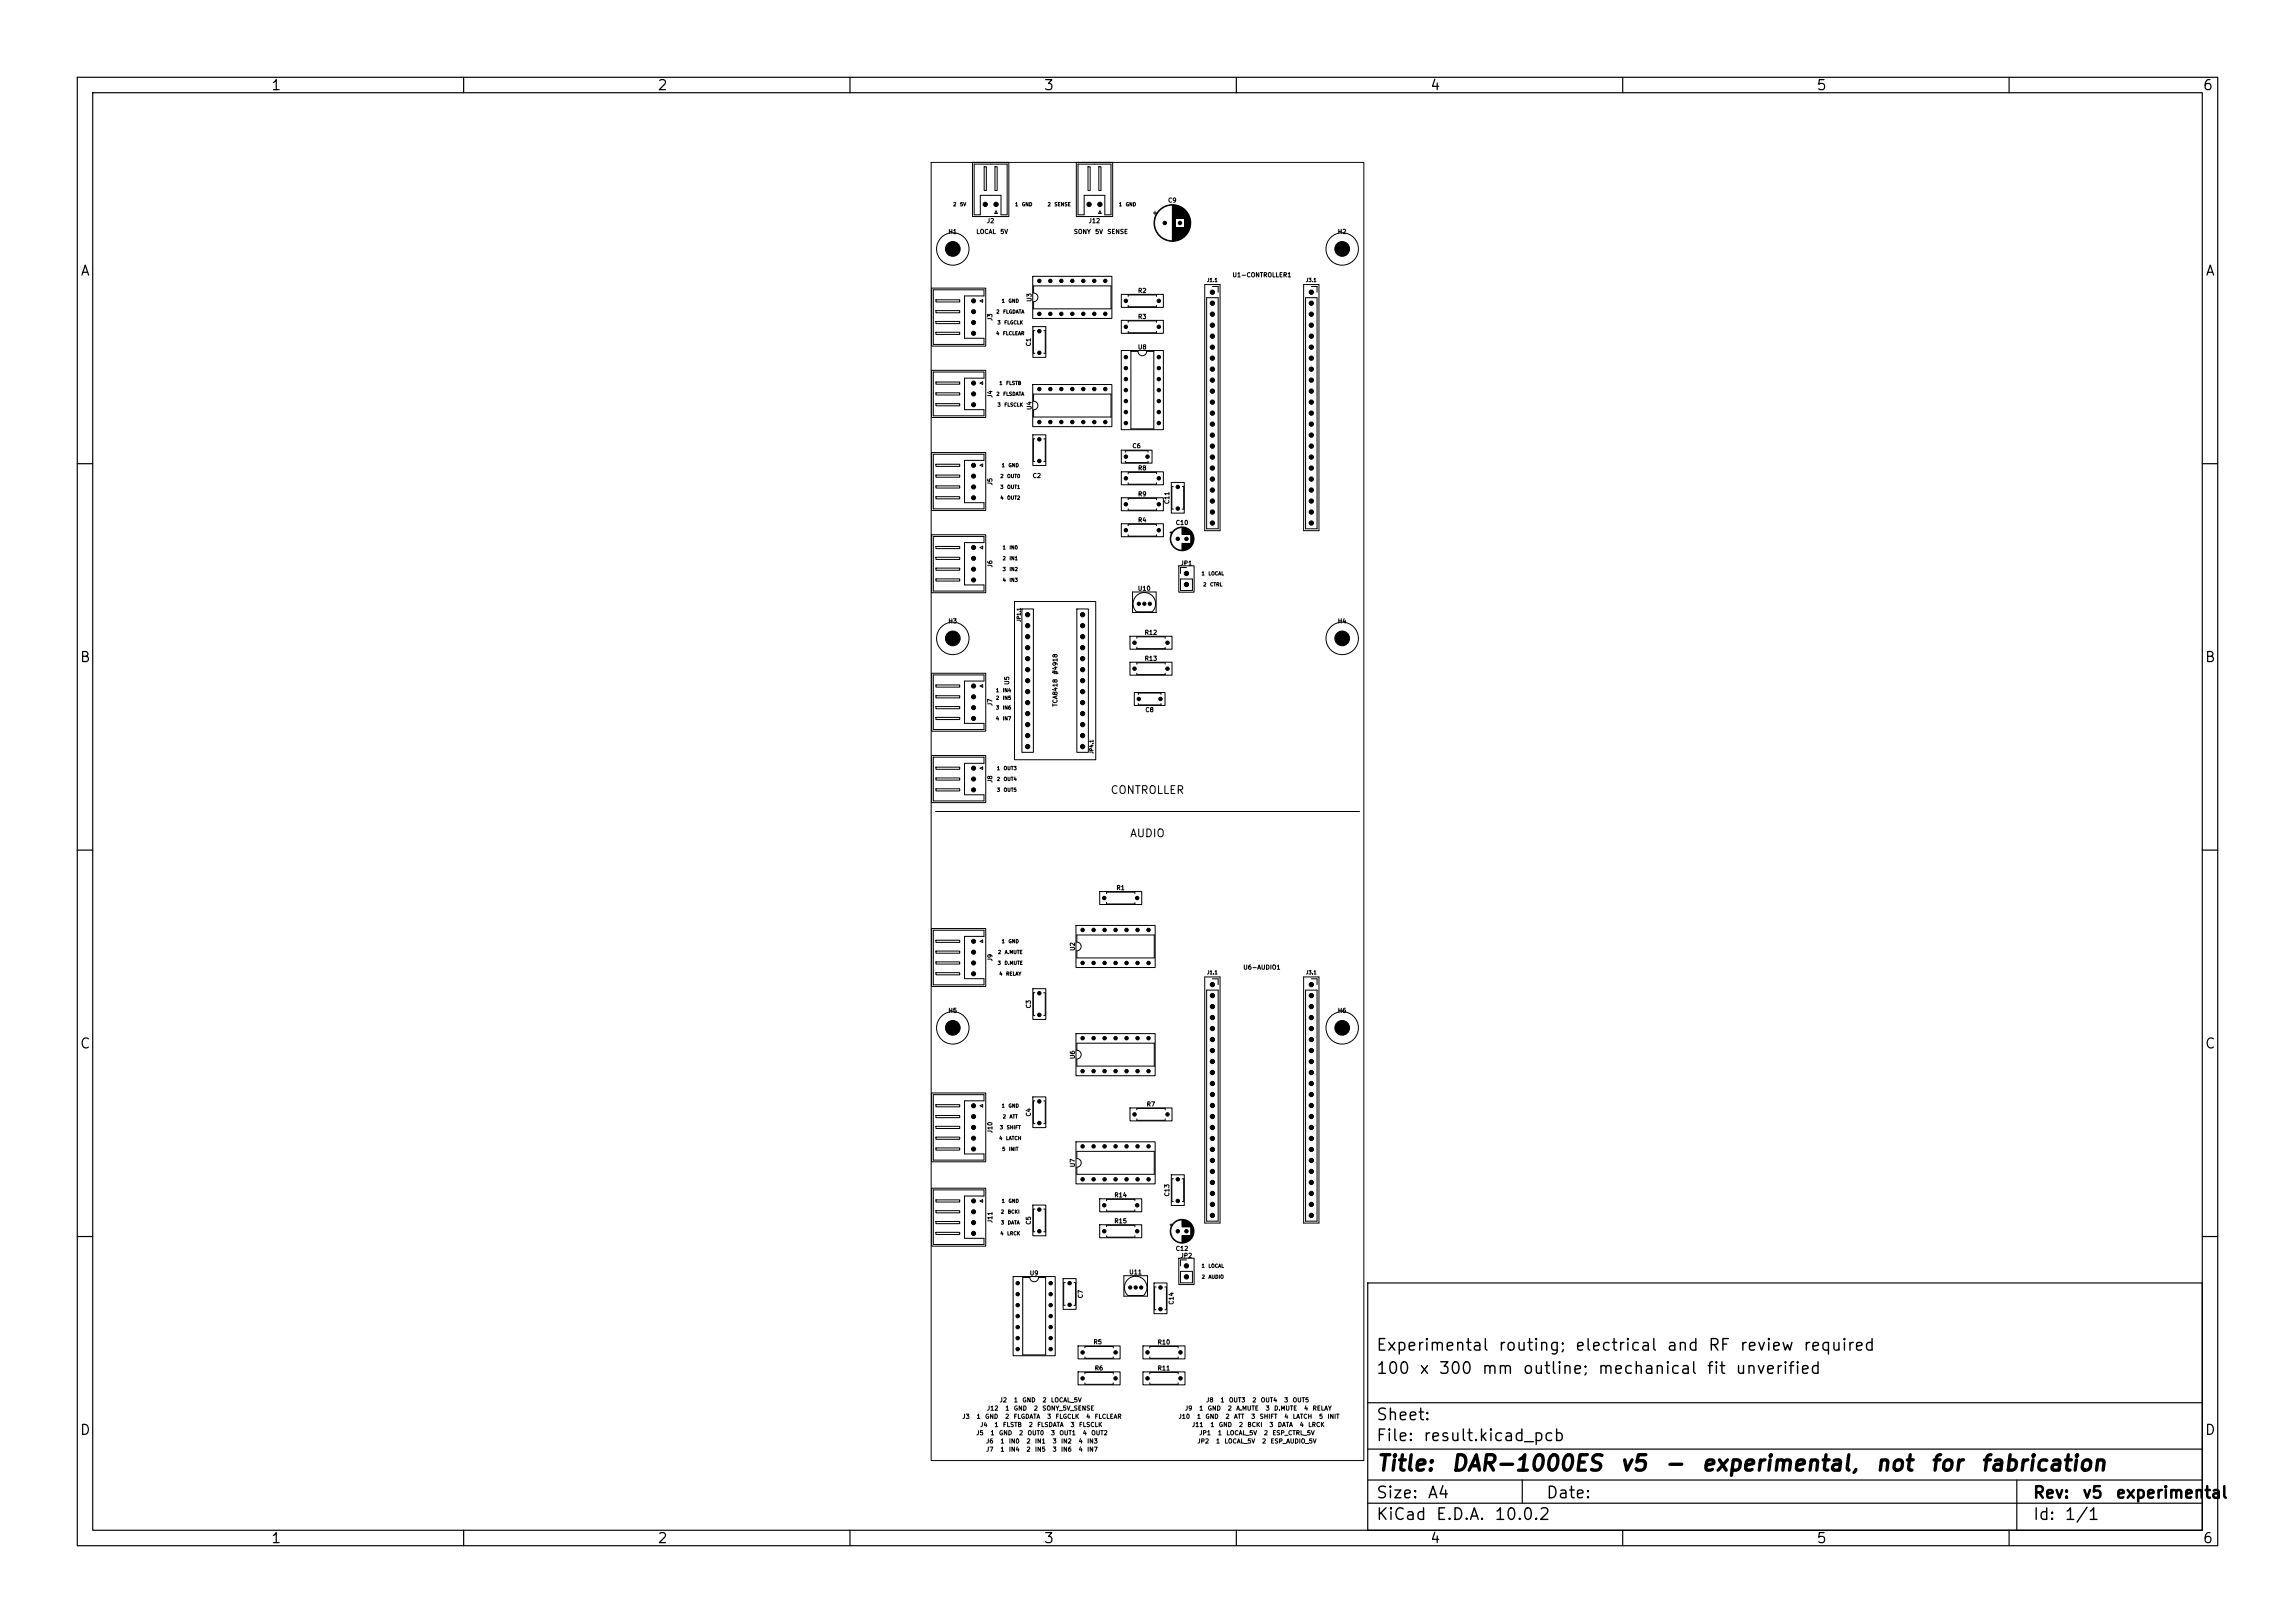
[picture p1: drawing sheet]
<svg xmlns="http://www.w3.org/2000/svg" width="297mm" height="210mm" viewBox="0 0 297 210" stroke-linecap="round" stroke-linejoin="round" font-family="sans-serif">
<defs><g id="words">
<g font-size="2">
<text x="178" y="190.8">Title:</text>
<text x="187.7" y="190.8">DAR-1000ES</text>
<text x="209.5" y="190.8">v5</text>
<text x="215.3" y="190.8">-</text>
<text x="220.1" y="190.8">experimental,</text>
<text x="242.6" y="190.8">not</text>
<text x="249.7" y="190.8">for</text>
<text x="256.2" y="190.8">fabrication</text>
</g>
<g font-size="1.5">
<text x="178" y="178.2">100</text>
<text x="178" y="175.2">Experimental</text>
<text x="183.6" y="178.2">x</text>
<text x="186.1" y="178.2">300</text>
<text x="191.7" y="178.2">mm</text>
<text x="193.8" y="175.2">routing;</text>
<text x="197" y="178.2">outline;</text>
<text x="203.7" y="175.2">electrical</text>
<text x="206.7" y="178.2">mechanical</text>
<text x="215.6" y="175.2">and</text>
<text x="220.8" y="178.2">fit</text>
<text x="221" y="175.2">RF</text>
<text x="224.5" y="178.2">unverified</text>
<text x="225" y="175.2">review</text>
<text x="233.3" y="175.2">required</text>
<text x="178" y="184.2">Sheet:</text>
<text x="178" y="186.9">File:</text>
<text x="184.1" y="186.9">result.kicad_pcb</text>
<text x="178" y="197.1">KiCad</text>
<text x="178" y="194.3">Size:</text>
<text x="184.7" y="194.3">A4</text>
<text x="185.7" y="197.1">E.D.A.</text>
<text x="193.3" y="197.1">10.0.2</text>
<text x="200" y="194.3">Date:</text>
<text x="263" y="194.3">Rev:</text>
<text x="263" y="197.1">Id:</text>
<text x="267.1" y="197.1">1/1</text>
<text x="269.4" y="194.3">v5</text>
<text x="273.7" y="194.3">experimental</text>
</g>
<g font-size="1.3">
<text x="35" y="12">1</text>
<text x="85" y="12">2</text>
<text x="135" y="12">3</text>
<text x="185" y="12">4</text>
<text x="235" y="12">5</text>
<text x="285" y="12">6</text>
<text x="10.3" y="36">A</text>
<text x="285.4" y="36">A</text>
<text x="10.3" y="86">B</text>
<text x="285.3" y="86">B</text>
<text x="10.3" y="136">C</text>
<text x="285.3" y="136">C</text>
<text x="10.3" y="186">D</text>
<text x="285.3" y="186">D</text>
<text x="35" y="200">1</text>
<text x="85" y="200">2</text>
<text x="135" y="200">3</text>
<text x="185" y="200">4</text>
<text x="235" y="200">5</text>
<text x="285" y="200">6</text>
</g>
<g font-size="1">
<text x="143.6" y="103">CONTROLLER</text>
<text x="146.2" y="108.6">AUDIO</text>
</g>
<g font-size=".6">
<text x="127.7" y="29">J2</text>
<text x="140.8" y="29">J12</text>
<text x="151.1" y="26.3">C9</text>
<text x="122.7" y="30.4">H1</text>
<text x="126.3" y="30.4">LOCAL</text>
<text x="129.4" y="30.4">5V</text>
<text x="138.9" y="30.4">SONY</text>
<text x="141.7" y="30.4">5V</text>
<text x="143.2" y="30.4">SENSE</text>
<text x="173.1" y="30.4">H2</text>
<text x="128.5" y="41.6" transform="rotate(-90 128.5 41.6)">J3</text>
<text x="133.6" y="39.1" transform="rotate(-90 133.6 39.1)">U3</text>
<text x="147.2" y="41.4">R3</text>
<text x="147.2" y="38">R2</text>
<text x="159.4" y="36">U1-CONTROLLER1</text>
<text x="133.5" y="44.9" transform="rotate(-90 133.5 44.9)">C1</text>
<text x="147.2" y="45.3">U8</text>
<text x="128.5" y="51.5" transform="rotate(-90 128.5 51.5)">J4</text>
<text x="133.6" y="53.1" transform="rotate(-90 133.6 53.1)">U4</text>
<text x="146.5" y="58.1">C6</text>
<text x="128.5" y="62.9" transform="rotate(-90 128.5 62.9)">J5</text>
<text x="133.6" y="62">C2</text>
<text x="147.2" y="61">R8</text>
<text x="147.2" y="64.4">R9</text>
<text x="151.4" y="65.3" transform="rotate(-90 151.4 65.3)">C11</text>
<text x="147.2" y="67.7">R4</text>
<text x="152.1" y="68.1">C10</text>
<text x="128.5" y="73.5" transform="rotate(-90 128.5 73.5)">J6</text>
<text x="147.2" y="76.6">U10</text>
<text x="152.7" y="73.3">JP1</text>
<text x="122.7" y="80.8">H3</text>
<text x="148.1" y="82.3">R12</text>
<text x="173.1" y="80.8">H4</text>
<text x="130.7" y="88.7" transform="rotate(-90 130.7 88.7)">U5</text>
<text x="137" y="87.3" transform="rotate(-90 137 87.3)">#4918</text>
<text x="148.1" y="85.6">R13</text>
<text x="128.5" y="91.4" transform="rotate(-90 128.5 91.4)">J7</text>
<text x="137" y="91.5" transform="rotate(-90 137 91.5)">TCA8418</text>
<text x="148.2" y="92.3">C8</text>
<text x="128.5" y="101.4" transform="rotate(-90 128.5 101.4)">J8</text>
<text x="144.4" y="115.3">R1</text>
<text x="128.5" y="124.5" transform="rotate(-90 128.5 124.5)">J9</text>
<text x="139.2" y="123.1" transform="rotate(-90 139.2 123.1)">U2</text>
<text x="160.8" y="125.6">U6-AUDIO1</text>
<text x="122.7" y="131.2">H5</text>
<text x="133.5" y="130.5" transform="rotate(-90 133.5 130.5)">C3</text>
<text x="173.1" y="131.2">H6</text>
<text x="139.2" y="137.1" transform="rotate(-90 139.2 137.1)">U6</text>
<text x="148.3" y="143.3">R7</text>
<text x="128.5" y="146.7" transform="rotate(-90 128.5 146.7)">J10</text>
<text x="133.5" y="144.5" transform="rotate(-90 133.5 144.5)">C4</text>
<text x="139.2" y="151.1" transform="rotate(-90 139.2 151.1)">U7</text>
<text x="144.2" y="155.1">R14</text>
<text x="151.4" y="154.9" transform="rotate(-90 151.4 154.9)">C13</text>
<text x="128.5" y="158.3" transform="rotate(-90 128.5 158.3)">J11</text>
<text x="133.5" y="158.5" transform="rotate(-90 133.5 158.5)">C5</text>
<text x="144.2" y="158.4">R15</text>
<text x="152.1" y="162">C12</text>
<text x="133.2" y="165.2">U9</text>
<text x="146.1" y="165">U11</text>
<text x="152.7" y="162.9">JP2</text>
<text x="140.3" y="168.1" transform="rotate(-90 140.3 168.1)">C7</text>
<text x="152" y="168.9" transform="rotate(-90 152 168.9)">C14</text>
<text x="141.5" y="174.1">R5</text>
<text x="141.6" y="177.5">R6</text>
<text x="149.8" y="174.1">R10</text>
<text x="149.8" y="177.5">R11</text>
<text x="124.5" y="183.7">J3</text>
<text x="126.3" y="185.8">J5</text>
<text x="126.3" y="183.7">1</text>
<text x="126.8" y="184.8">J4</text>
<text x="127.4" y="183.7">GND</text>
<text x="127.7" y="182.6">J12</text>
<text x="128.1" y="185.8">1</text>
<text x="128.6" y="184.8">1</text>
<text x="129.2" y="185.8">GND</text>
<text x="129.3" y="181.6">J2</text>
<text x="129.7" y="184.8">FLSTB</text>
<text x="130" y="183.7">2</text>
<text x="130" y="182.6">1</text>
<text x="131.1" y="183.7">FLGDATA</text>
<text x="131.1" y="182.6">GND</text>
<text x="131.2" y="181.6">1</text>
<text x="131.8" y="185.8">2</text>
<text x="132.2" y="181.6">GND</text>
<text x="132.9" y="185.8">OUT0</text>
<text x="133.1" y="184.8">2</text>
<text x="133.7" y="182.6">2</text>
<text x="134.2" y="184.8">FLSDATA</text>
<text x="134.8" y="182.6">SONY_5V_SENSE</text>
<text x="134.8" y="181.6">2</text>
<text x="135.4" y="183.7">3</text>
<text x="135.9" y="185.8">3</text>
<text x="135.9" y="181.6">LOCAL_5V</text>
<text x="136.5" y="183.7">FLGCLK</text>
<text x="137" y="185.8">OUT1</text>
<text x="138.5" y="184.8">3</text>
<text x="139.6" y="184.8">FLSCLK</text>
<text x="140.1" y="185.8">4</text>
<text x="140.5" y="183.7">4</text>
<text x="141.2" y="185.8">OUT2</text>
<text x="141.6" y="183.7">FLCLEAR</text>
<text x="152.5" y="183.7">J10</text>
<text x="153.3" y="182.6">J9</text>
<text x="154.2" y="184.8">J11</text>
<text x="154.8" y="183.7">1</text>
<text x="155.1" y="182.6">1</text>
<text x="155.1" y="185.8">JP1</text>
<text x="155.9" y="183.7">GND</text>
<text x="156" y="181.6">J8</text>
<text x="156.2" y="182.6">GND</text>
<text x="156.6" y="184.8">1</text>
<text x="157.5" y="185.8">1</text>
<text x="157.7" y="184.8">GND</text>
<text x="157.9" y="181.6">1</text>
<text x="158.5" y="183.7">2</text>
<text x="158.6" y="185.8">LOCAL_5V</text>
<text x="158.8" y="182.6">2</text>
<text x="159" y="181.6">OUT3</text>
<text x="159.6" y="183.7">ATT</text>
<text x="159.9" y="182.6">A.MUTE</text>
<text x="160.3" y="184.8">2</text>
<text x="161.4" y="184.8">BCKI</text>
<text x="161.9" y="183.7">3</text>
<text x="162" y="181.6">2</text>
<text x="163" y="183.7">SHIFT</text>
<text x="163.1" y="181.6">OUT4</text>
<text x="163.5" y="185.8">2</text>
<text x="163.7" y="182.6">3</text>
<text x="164.2" y="184.8">3</text>
<text x="164.6" y="185.8">ESP_CTRL_5V</text>
<text x="164.8" y="182.6">D.MUTE</text>
<text x="165.3" y="184.8">DATA</text>
<text x="166.1" y="181.6">3</text>
<text x="166.1" y="183.7">4</text>
<text x="167.2" y="181.6">OUT5</text>
<text x="167.2" y="183.7">LATCH</text>
<text x="168.1" y="184.8">4</text>
<text x="168.7" y="182.6">4</text>
<text x="169.2" y="184.8">LRCK</text>
<text x="169.8" y="182.6">RELAY</text>
<text x="170.6" y="183.7">5</text>
<text x="171.7" y="183.7">INIT</text>
<text x="127.6" y="186.9">J6</text>
<text x="127.6" y="188">J7</text>
<text x="129.4" y="186.9">1</text>
<text x="129.4" y="188">1</text>
<text x="130.5" y="186.9">IN0</text>
<text x="130.5" y="188">IN4</text>
<text x="132.8" y="186.9">2</text>
<text x="132.8" y="188">2</text>
<text x="133.9" y="186.9">IN1</text>
<text x="133.9" y="188">IN5</text>
<text x="136.2" y="186.9">3</text>
<text x="136.2" y="188">3</text>
<text x="137.3" y="186.9">IN2</text>
<text x="137.3" y="188">IN6</text>
<text x="139.5" y="186.9">4</text>
<text x="139.5" y="188">4</text>
<text x="140.6" y="186.9">IN3</text>
<text x="140.6" y="188">IN7</text>
<text x="154.9" y="186.9">JP2</text>
<text x="157.3" y="186.9">1</text>
<text x="158.4" y="186.9">LOCAL_5V</text>
<text x="163.3" y="186.9">2</text>
<text x="164.4" y="186.9">ESP_AUDIO_5V</text>
</g>
<g font-size=".4">
<text x="123.3" y="26.8">2</text>
<text x="124.2" y="26.8">5V</text>
<text x="131.3" y="26.8">1</text>
<text x="132.2" y="26.8">GND</text>
<text x="135.5" y="26.8">2</text>
<text x="136.4" y="26.8">SENSE</text>
<text x="144.7" y="26.8">1</text>
<text x="145.6" y="26.8">GND</text>
<text x="128.9" y="40.7">2</text>
<text x="129.6" y="39.3">1</text>
<text x="129.8" y="40.7">FLGDATA</text>
<text x="130.5" y="39.3">GND</text>
<text x="156.1" y="36.6">J1.1</text>
<text x="168.9" y="36.6">J3.1</text>
<text x="128.9" y="43.5">4</text>
<text x="129" y="42.1">3</text>
<text x="129.7" y="43.5">FLCLEAR</text>
<text x="129.9" y="42.1">FLGCLK</text>
<text x="128.9" y="51.3">2</text>
<text x="129" y="52.7">3</text>
<text x="129.3" y="49.9">1</text>
<text x="129.8" y="51.3">FLSDATA</text>
<text x="129.9" y="52.7">FLSCLK</text>
<text x="130.2" y="49.9">FLSTB</text>
<text x="129.4" y="62">2</text>
<text x="129.4" y="63.4">3</text>
<text x="129.4" y="64.8">4</text>
<text x="129.6" y="60.6">1</text>
<text x="130.3" y="62">OUT0</text>
<text x="130.3" y="63.4">OUT1</text>
<text x="130.3" y="64.8">OUT2</text>
<text x="130.5" y="60.6">GND</text>
<text x="129.7" y="71.2">1</text>
<text x="130.6" y="71.2">IN0</text>
<text x="129.7" y="72.6">2</text>
<text x="129.7" y="74">3</text>
<text x="129.7" y="75.4">4</text>
<text x="130.6" y="72.6">IN1</text>
<text x="130.6" y="74">IN2</text>
<text x="130.6" y="75.4">IN3</text>
<text x="155.4" y="74.6">1</text>
<text x="155.7" y="76">2</text>
<text x="156.3" y="74.6">LOCAL</text>
<text x="156.5" y="76">CTRL</text>
<text x="132.2" y="80.5" transform="rotate(-90 132.2 80.5)">JP1.1</text>
<text x="128.8" y="89.7">1</text>
<text x="129.7" y="89.7">IN4</text>
<text x="128.8" y="90.6">2</text>
<text x="128.8" y="91.9">3</text>
<text x="128.8" y="93.3">4</text>
<text x="129.7" y="90.6">IN5</text>
<text x="129.7" y="91.9">IN6</text>
<text x="129.7" y="93.3">IN7</text>
<text x="129" y="99.7">1</text>
<text x="129" y="101.1">2</text>
<text x="129.8" y="99.7">OUT3</text>
<text x="129.8" y="101.1">OUT4</text>
<text x="141.6" y="97.6" transform="rotate(-90 141.6 97.6)">JP4.1</text>
<text x="129" y="102.5">3</text>
<text x="129.8" y="102.5">OUT5</text>
<text x="129.1" y="124.9">3</text>
<text x="129.1" y="123.5">2</text>
<text x="129.6" y="122.1">1</text>
<text x="129.9" y="124.9">D.MUTE</text>
<text x="130" y="123.5">A.MUTE</text>
<text x="130.5" y="122.1">GND</text>
<text x="129.3" y="126.3">4</text>
<text x="130.1" y="126.3">RELAY</text>
<text x="156.1" y="126.2">J1.1</text>
<text x="168.9" y="126.2">J3.1</text>
<text x="129.6" y="143.4">1</text>
<text x="130.5" y="143.4">GND</text>
<text x="129.3" y="147.6">4</text>
<text x="129.3" y="146.2">3</text>
<text x="129.6" y="149">5</text>
<text x="129.7" y="144.8">2</text>
<text x="130.1" y="147.6">LATCH</text>
<text x="130.2" y="146.2">SHIFT</text>
<text x="130.5" y="149">INIT</text>
<text x="130.6" y="144.8">ATT</text>
<text x="129.6" y="155.7">1</text>
<text x="130.5" y="155.7">GND</text>
<text x="129.4" y="159.9">4</text>
<text x="129.5" y="157.1">2</text>
<text x="129.5" y="158.5">3</text>
<text x="130.3" y="159.9">LRCK</text>
<text x="130.4" y="157.1">BCKI</text>
<text x="130.4" y="158.5">DATA</text>
<text x="155.4" y="164.1">1</text>
<text x="155.5" y="165.6">2</text>
<text x="156.3" y="164.1">LOCAL</text>
<text x="156.3" y="165.6">AUDIO</text>
</g>
</g></defs>
<g fill="none" stroke="#000" stroke-width=".15">
<path d="M10 10h277v190h-277zM12 12h273v186h-273zM60 10v2M110 10v2M160 10v2M210 10v2M260 10v2M10 60h2M285 60h2M10 110h2M285 110h2M10 160h2"/>
<path d="M177 166h108v32h-108zM285 160h2M60 198v2M110 198v2M160 198v2M177 194.5h108M177 191.5h108M177 187.5h108M177 181.5h108M197 191.5v3M210 198v2M260 198v2"/>
<path d="M261 191.5v6.5"/>
</g>
<g fill="none" stroke="#000" stroke-width=".13">
<path d="M120.5 21h56v168h-56zM120.6 37.3h7v7.5h-7zM120.8 37.5h6.5v.8h-2.5v5.5h2.5v.8h-6.5zM121.1 38.8h3.1v.3h-3.1zM125.9 21h4.7v7h-4.7zM126.1 21.2h4.2v6.6h-.8v-2.5h-2.6v2.5h-.8zM126.8 38.9l.4-.1v.3zM127.4 21.6h.2v3.1h-.2zM128.8 21.6h.2v3.1h-.2zM128.9 27.3l.2 .3h-.4zM133.6 35.8h10.3v5.4h-10.3zM133.8 37h10v3h-10v-1a.56 .56 0 0 0 .5-.5 .56 .56 0 0 0-.5-.6z"/>
<path d="M139.3 21h4.7v7h-4.7zM139.5 21.2h4.3v6.6h-.8v-2.5h-2.7v2.5h-.8zM140.8 21.6h.3v3.1h-.3zM142.2 21.6h.3v3.1h-.3zM142.3 27.3l.2 .3h-.3zM145.1 38.1h5.5v1.7h-5.5zM146 38.4v-.2h3.7v.2M146 39.5v.2h3.7v-.2M149.3 27.6h.4M149.5 27.3v.5M151.7 26.6v4.5M151.8 26.6v4.5"/>
<path d="M151.9 26.6v4.5M152 26.6v4.5M152.1 26.6v4.5M152.1 26.6v1.7M152.1 29.4v1.7M152.2 29.4l-.1 1.7M152.2 26.6v1.7M152.2 29.4v1.7M152.3 26.6v1.7M152.3 29.4v1.7M152.3 26.7v1.6M152.4 26.7v1.6"/>
<path d="M152.4 29.4v1.6M152.5 29.4l-.1 1.6M152.5 26.7v1.6M152.5 29.4v1.6M152.6 26.7v1.6M152.6 29.4v1.6M152.6 26.8v1.5M152.6 29.4v1.5M152.7 26.8v1.5M152.7 29.4v1.5M152.8 29.4l-.1 1.5M152.8 26.8v1.5"/>
<path d="M152.8 29.4v1.5M152.8 26.9v1.4M152.8 29.4v1.4M152.9 26.9v1.4M152.9 29.4v1.4M153 26.9v1.4M153 29.4v1.4M153 27v1.3M153 29.4v1.3M153.1 27v1.3M153.1 29.4v1.3M153.1 27.1v1.2"/>
<path d="M153.2 27.1v1.2M153.2 29.4v1.2M153.3 29.4l-.1 1.2M153.3 27.2v3.3M153.4 27.2v3.3M153.4 27.3v3.1M153.5 27.4v2.9M153.5 27.5v2.8M153.6 27.5v2.7M153.6 27.6v2.5M153.7 27.6v2.5M153.7 27.7v2.3"/>
<path d="M153.7 27.8v2.2M153.8 27.8v2.1M153.8 27.9v1.9M153.9 28v1.7M153.9 28.1v1.5M153.9 28.2v1.3M154 28.3v1.1M154 28.6v.6M155.9 36.8h2v31.9h-2zM156.2 38.5h1.4v29.9h-1.4zM156.9 37.1h.7v.7M168.7 36.8h2v31.9h-2z"/>
<path d="M169 38.5h1.4v29.9h-1.4zM169.7 37.1h.7v.7M120.6 58.6h7v7.5h-7zM120.6 47.9h7v6.1h-7zM120.8 48.1h6.5v.8h-2.5v4.1h2.5v.8h-6.5zM120.8 58.8h6.5v.8h-2.5v5.4h2.5v.8h-6.5zM121.1 40.2h3.1v.3h-3.1zM121.1 41.6h3.1v.3h-3.1zM121.1 43h3.1v.3h-3.1zM121.1 49.4h3.1v.3h-3.1zM121.1 50.8h3.1v.3h-3.1zM121.1 52.2h3.1v.3h-3.1z"/>
<path d="M126.8 49.6l.4-.2v.3zM133.6 49.8h10.3v5.4h-10.3zM133.7 56.3h1.6v3.9h-1.6zM133.7 42.3h1.6v3.9h-1.6zM133.8 51h10v3h-10v-1a.56 .56 0 0 0 .5-.5 .56 .56 0 0 0-.5-.6zM133.9 56.8h-.2v2.9h.2M133.9 42.8h-.2v2.9h.2M135.1 56.8h.2v2.9h-.2M135.1 42.8h.2v2.9h-.2M145.1 45.4h5.5v10.2h-5.5zM145.1 41.5h5.5v1.6h-5.5zM145.1 58.2h4v1.7h-4z"/>
<path d="M145.6 58.5v-.2h3v.2M145.6 59.7v.2h3v-.2M146 41.7v-.2h3.7v.2M146 42.9v.2h3.7v-.2M146.4 45.5h.9a.56 .56 0 0 0 .5 .5 .56 .56 0 0 0 .6-.5h.9v10h-2.9zM120.6 69.2h7v7.5h-7zM120.8 69.4h6.5v.8h-2.5v5.5h2.5v.8h-6.5zM121.1 60.1h3.1v.2h-3.1zM121.1 61.5h3.1v.2h-3.1zM121.1 62.9h3.1v.2h-3.1zM121.1 64.3h3.1v.2h-3.1zM121.1 70.7h3.1v.3h-3.1z"/>
<path d="M121.1 72.1h3.1v.3h-3.1zM121.1 73.5h3.1v.3h-3.1zM121.1 74.9h3.1v.3h-3.1zM126.8 60.2l.4-.2v.4zM126.8 70.8l.4-.1v.3zM131.3 77.8h10.5v20.5h-10.5zM132.2 78.8h1.5v18.5h-1.5zM139.4 78.8h1.4v18.5h-1.4zM145.1 67.8h5.5v1.6h-5.5zM145.1 61h5.5v1.7h-5.5zM145.1 64.4h5.5v1.7h-5.5zM146 61.3v-.2h3.7v.2"/>
<path d="M146 62.5v.2h3.7v-.2M146 64.7v-.2h3.7v.2M146 65.8v.2h3.7v-.2M146 68v-.2h3.7v.2M146 69.2v.2h3.7v-.2M146.6 76.6h3v2.7h-3zM147.1 77.1a1.45 1.45 0 0 1 2 0 1.45 1.45 0 0 1 0 2.1h-2a1.46 1.46 0 0 1 0-2.1zM151.4 68.9h.3M151.6 68.8v.2M151.6 62.4h1.7v4h-1.7zM151.8 62.9h-.1v3h.1M152.5 73.2h2v3.4h-2z"/>
<path d="M152.8 74.9h1.5v1.5h-1.5zM153 68.3v.8M153 70.3v.9M153 62.9h.2v3h-.2M153.1 70.3l-.1 .9M153.1 68.3v.8M153.1 70.3v.9M153.2 68.3v.8M153.2 70.3v.9M153.3 70.3l-.1 .8M153.3 68.3v.8M153.3 70.3v.8"/>
<path d="M153.4 70.3l-.1 .8M153.4 68.3v.8M153.4 70.3v.8M153.5 68.4v.7M153.5 70.3v.8M153.5 73.4h-.7v.8M153.6 70.3l-.1 .8M153.6 68.4v.7M153.6 70.3v.7M153.7 70.3l-.1 .7M153.7 68.5v.6M153.7 70.3v.7"/>
<path d="M153.8 68.5v.6M153.8 70.3v.6M153.8 68.6v.5M153.9 70.3l-.1 .6M153.9 68.6v.5M153.9 70.3v.6M153.9 70.3v.5M154 68.7v.4M154 70.3v.5M154 70.3v.4M154.1 68.8v.3M154.1 70.3v.4"/>
<path d="M154.1 68.8v1.8M154.2 68.9v1.7M154.2 68.9v1.6M154.2 69v1.5M154.3 69v1.4M154.3 69.1v1.3M154.3 69.2v1.1M154.3 69.2v1M154.4 69.3v.8M154.4 69.4v.6M120.6 87.1h7v7.5h-7zM120.6 97.8h7v6.1h-7z"/>
<path d="M120.8 87.3h6.5v.8h-2.5v5.5h2.5v.8h-6.5zM120.8 98h6.5v.8h-2.5v4h2.5v.8h-6.5zM121.1 88.6h3.1v.3h-3.1zM121.1 90h3.1v.3h-3.1zM121.1 91.4h3.1v.3h-3.1zM121.1 92.8h3.1v.3h-3.1zM121.1 99.3h3.1v.2h-3.1zM126.8 88.8l.4-.2v.3zM126.8 99.4l.4-.2v.4zM146.2 85.7h5.5v1.7h-5.5zM146.2 82.3h5.5v1.7h-5.5zM146.8 89.6h4v1.7h-4z"/>
<path d="M147.1 85.9v-.1h3.7v.1M147.1 82.6v-.2h3.7v.2M147.1 83.7v.2h3.7v-.2M147.1 87.1v.2h3.7v-.2M147.3 89.9v-.2h2.9v.2M147.3 91v.2h2.9v-.2M121.1 105h54.8M121.1 100.7h3.1v.2h-3.1zM121.1 102.1h3.1v.2h-3.1zM139.2 119.7h10.3v5.5h-10.3zM142.3 115.4h5.5v1.6h-5.5zM143.2 115.6v-.2h3.7v.2"/>
<path d="M143.2 116.8v.2h3.7v-.2M120.6 120.1h7v7.6h-7zM120.8 120.4h6.5v.8h-2.5v5.4h2.5v.8h-6.5zM121.1 121.7h3.1v.2h-3.1zM121.1 123.1h3.1v.2h-3.1zM121.1 124.5h3.1v.2h-3.1zM121.1 125.9h3.1v.2h-3.1zM126.8 121.8l.4-.2v.4zM133.7 127.9h1.6v4h-1.6zM133.9 128.5h-.2v2.9h.2M135.1 128.5h.2v2.9h-.2M139.2 133.7h10.3v5.5h-10.3z"/>
<path d="M139.4 121h10v3h-10v-1a.56 .56 0 0 0 .5-.5 .56 .56 0 0 0-.5-.6zM139.4 135h10v2.9h-10v-.9a.56 .56 0 0 0 .5-.5 .56 .56 0 0 0-.5-.6zM155.9 126.4h2v31.9h-2zM156.2 128.1h1.4v29.9h-1.4zM156.9 126.7h.7v.7M168.7 126.4h2v31.9h-2zM169 128.1h1.4v29.9h-1.4zM169.7 126.7h.7v.7M120.6 153.7h7v7.5h-7zM120.6 141.4h7v8.9h-7zM120.8 154h6.5v.8h-2.5v5.4h2.5v.8h-6.5zM120.8 141.6h6.5v.8h-2.5v6.9h2.5v.8h-6.5z"/>
<path d="M121.1 155.3h3.1v.2h-3.1zM121.1 156.7h3.1v.2h-3.1zM121.1 158.1h3.1v.2h-3.1zM121.1 159.5h3.1v.2h-3.1zM121.1 142.9h3.1v.3h-3.1zM121.1 144.3h3.1v.3h-3.1zM121.1 145.7h3.1v.3h-3.1zM121.1 147.1h3.1v.3h-3.1zM121.1 148.5h3.1v.3h-3.1zM126.8 155.4l.4-.2v.4zM126.8 143.1l.4-.2v.3zM133.7 141.9h1.6v4h-1.6z"/>
<path d="M133.7 155.9h1.6v4h-1.6zM133.9 142.5h-.2v2.9h.2M133.9 156.4h-.2v3h.2M135.1 142.5h.2v2.9h-.2M135.1 156.4h.2v3h-.2M139.2 147.7h10.3v5.5h-10.3zM139.4 149h10v2.9h-10v-.9a.56 .56 0 0 0 .5-.5 .56 .56 0 0 0-.5-.6zM142.3 158.5h5.5v1.7h-5.5zM142.3 155.1h5.5v1.7h-5.5zM143.2 158.7v-.2h3.7v.2M143.2 155.4v-.2h3.7v.2M143.2 156.5v.2h3.7v-.2"/>
<path d="M143.2 159.9v.2h3.7v-.2M146.2 143.4h5.5v1.6h-5.5zM147.1 143.6v-.2h3.7v.2M147.1 144.8v.2h3.7v-.2M151.4 158.5h.3M151.6 158.4v.2M151.6 152h1.7v4h-1.7zM151.8 152.5h-.1v3h.1M153 157.9v.8M153 159.9v.9M153 152.5h.2v3h-.2M153.1 159.9l-.1 .9"/>
<path d="M153.1 157.9v.8M153.1 159.9v.9M153.2 157.9v.8M153.2 159.9v.8M153.3 159.9l-.1 .8M153.3 157.9v.8M153.3 159.9v.8M153.4 159.9l-.1 .8M153.4 157.9v.8M153.4 159.9v.8M153.5 157.9v.8M153.5 159.9v.8"/>
<path d="M153.5 158v.7M153.6 159.9l-.1 .8M153.6 158v.7M153.6 159.9v.7M153.7 159.9l-.1 .7M153.7 158v.7M153.7 159.9v.7M153.7 158.1v.6M153.7 159.9v.6M153.8 158.1v.6M153.8 159.9v.6M153.9 159.9l-.1 .6"/>
<path d="M153.9 158.2v.5M153.9 159.9v.6M153.9 159.9v.5M154 158.3v.4M154 159.9v.5M154 159.9v.4M154.1 158.3v.4M154.1 159.9v.4M154.1 158.4v.3M154.1 159.9v.3M154.1 158.4v1.8M154.2 158.5v1.7"/>
<path d="M154.2 158.5v1.6M154.3 158.6v1.4M154.3 158.7v1.3M154.3 158.8v1.1M154.3 158.8v1M154.4 158.9v.8M154.4 159v.6M131.1 165.2h5.5v10.2h-5.5zM132.4 165.3h.9a.56 .56 0 0 0 .5 .6 .56 .56 0 0 0 .6-.6h.9v10h-2.9zM137.6 165.4h1.7v4h-1.7zM137.8 166h-.1v2.9h.1M139 166h.2v2.9h-.2"/>
<path d="M139.5 177.5h5.5v1.7h-5.5zM139.5 174.2h5.5v1.6h-5.5zM140.4 174.4v-.2h3.7v.2M140.4 175.6v.2h3.7v-.2M140.4 177.8v-.2h3.7v.2M140.4 178.9v.2h3.7v-.2M145.4 165.1h3.1v2.6h-3.1zM145.9 167.6a1.46 1.46 0 0 1 0-2 1.46 1.46 0 0 1 2.1 0 1.46 1.46 0 0 1 0 2M146 167.6h2M147.9 174.2h5.5v1.6h-5.5zM147.9 177.5h5.5v1.7h-5.5zM148.8 174.4v-.2h3.7v.2"/>
<path d="M148.8 175.6v.2h3.7v-.2M148.8 177.8v-.2h3.7v.2M148.8 178.9v.2h3.7v-.2M149.3 166h1.7v4h-1.7zM149.6 166.5h-.2v3h.2M150.8 166.5h.1v3h-.1M152.5 162.8h2v3.4h-2zM152.8 164.5h1.5v1.5h-1.5zM153.5 163h-.7v.8"/>
<circle cx="123.3" cy="32.2" r="2.1"/>
<circle cx="151.7" cy="28.9" r="2.31"/>
<circle cx="151.7" cy="28.9" r="2.38"/>
<circle cx="173.7" cy="32.2" r="2.1"/>
<circle cx="153" cy="69.7" r="1.54"/>
<circle cx="153" cy="69.7" r="1.47"/>
<circle cx="123.3" cy="82.6" r="2.1"/>
<circle cx="173.7" cy="82.6" r="2.1"/>
<circle cx="123.3" cy="133" r="2.1"/>
<circle cx="173.7" cy="133" r="2.1"/>
<circle cx="153" cy="159.3" r="1.54"/>
<circle cx="153" cy="159.3" r="1.47"/>
</g>
<g fill="#000" stroke="#000" stroke-width=".13">
<circle cx="123.3" cy="32.2" r=".95"/>
<circle cx="126" cy="38.9" r=".27"/>
<circle cx="127.5" cy="26.4" r=".28"/>
<circle cx="128.9" cy="26.4" r=".28"/>
<circle cx="134.5" cy="36.3" r=".22"/>
<circle cx="135.9" cy="36.3" r=".22"/>
<circle cx="137.3" cy="36.3" r=".22"/>
<circle cx="138.8" cy="36.3" r=".22"/>
<circle cx="140.2" cy="36.3" r=".22"/>
<circle cx="140.9" cy="26.4" r=".28"/>
<circle cx="141.6" cy="36.3" r=".22"/>
<circle cx="142.3" cy="26.4" r=".28"/>
<circle cx="143" cy="36.3" r=".22"/>
<circle cx="145.7" cy="38.9" r=".22"/>
<circle cx="150" cy="38.9" r=".22"/>
<circle cx="150.7" cy="28.9" r=".22"/>
<circle cx="152.7" cy="28.9" r=".22"/>
<circle cx="156.9" cy="37.8" r=".28"/>
<circle cx="156.9" cy="39.2" r=".28"/>
<circle cx="169.7" cy="37.8" r=".28"/>
<circle cx="169.7" cy="39.2" r=".28"/>
<circle cx="173.7" cy="32.2" r=".95"/>
<circle cx="126" cy="52.4" r=".27"/>
<circle cx="126" cy="41.7" r=".27"/>
<circle cx="126" cy="40.3" r=".27"/>
<circle cx="126" cy="51" r=".27"/>
<circle cx="126" cy="49.6" r=".27"/>
<circle cx="126" cy="43.1" r=".27"/>
<circle cx="134.5" cy="50.3" r=".22"/>
<circle cx="134.5" cy="56.9" r=".22"/>
<circle cx="134.5" cy="42.9" r=".22"/>
<circle cx="134.5" cy="45.7" r=".22"/>
<circle cx="134.5" cy="54.6" r=".22"/>
<circle cx="134.5" cy="59.6" r=".22"/>
<circle cx="134.5" cy="40.6" r=".22"/>
<circle cx="135.9" cy="50.3" r=".22"/>
<circle cx="135.9" cy="54.6" r=".22"/>
<circle cx="135.9" cy="40.6" r=".22"/>
<circle cx="137.3" cy="50.3" r=".22"/>
<circle cx="137.3" cy="54.6" r=".22"/>
<circle cx="137.3" cy="40.6" r=".22"/>
<circle cx="138.8" cy="50.3" r=".22"/>
<circle cx="138.8" cy="54.6" r=".22"/>
<circle cx="138.8" cy="40.6" r=".22"/>
<circle cx="140.2" cy="50.3" r=".22"/>
<circle cx="140.2" cy="54.6" r=".22"/>
<circle cx="140.2" cy="40.6" r=".22"/>
<circle cx="141.6" cy="50.3" r=".22"/>
<circle cx="141.6" cy="54.6" r=".22"/>
<circle cx="141.6" cy="40.6" r=".22"/>
<circle cx="143" cy="50.3" r=".22"/>
<circle cx="143" cy="54.6" r=".22"/>
<circle cx="143" cy="40.6" r=".22"/>
<circle cx="145.7" cy="50.5" r=".22"/>
<circle cx="145.7" cy="42.3" r=".22"/>
<circle cx="145.7" cy="51.9" r=".22"/>
<circle cx="145.7" cy="59.1" r=".22"/>
<circle cx="145.7" cy="46.2" r=".22"/>
<circle cx="145.7" cy="47.6" r=".22"/>
<circle cx="145.7" cy="53.3" r=".22"/>
<circle cx="145.7" cy="49.1" r=".22"/>
<circle cx="145.7" cy="54.7" r=".22"/>
<circle cx="148.5" cy="59.1" r=".22"/>
<circle cx="150" cy="50.5" r=".22"/>
<circle cx="150" cy="42.3" r=".22"/>
<circle cx="150" cy="46.2" r=".22"/>
<circle cx="150" cy="51.9" r=".22"/>
<circle cx="150" cy="47.6" r=".22"/>
<circle cx="150" cy="53.3" r=".22"/>
<circle cx="150" cy="49.1" r=".22"/>
<circle cx="150" cy="54.7" r=".22"/>
<circle cx="156.9" cy="42.1" r=".28"/>
<circle cx="156.9" cy="59.1" r=".28"/>
<circle cx="156.9" cy="47.8" r=".28"/>
<circle cx="156.9" cy="49.2" r=".28"/>
<circle cx="156.9" cy="53.5" r=".28"/>
<circle cx="156.9" cy="54.9" r=".28"/>
<circle cx="156.9" cy="43.5" r=".28"/>
<circle cx="156.9" cy="57.7" r=".28"/>
<circle cx="156.9" cy="44.9" r=".28"/>
<circle cx="156.9" cy="52" r=".28"/>
<circle cx="156.9" cy="56.3" r=".28"/>
<circle cx="156.9" cy="46.3" r=".28"/>
<circle cx="156.9" cy="50.6" r=".28"/>
<circle cx="156.9" cy="40.7" r=".28"/>
<circle cx="169.7" cy="42.1" r=".28"/>
<circle cx="169.7" cy="47.8" r=".28"/>
<circle cx="169.7" cy="59.1" r=".28"/>
<circle cx="169.7" cy="49.2" r=".28"/>
<circle cx="169.7" cy="53.5" r=".28"/>
<circle cx="169.7" cy="54.9" r=".28"/>
<circle cx="169.7" cy="43.5" r=".28"/>
<circle cx="169.7" cy="57.7" r=".28"/>
<circle cx="169.7" cy="44.9" r=".28"/>
<circle cx="169.7" cy="52" r=".28"/>
<circle cx="169.7" cy="56.3" r=".28"/>
<circle cx="169.7" cy="46.3" r=".28"/>
<circle cx="169.7" cy="50.6" r=".28"/>
<circle cx="169.7" cy="40.7" r=".28"/>
<circle cx="126" cy="60.2" r=".27"/>
<circle cx="126" cy="70.8" r=".27"/>
<circle cx="126" cy="72.2" r=".27"/>
<circle cx="126" cy="64.4" r=".27"/>
<circle cx="126" cy="75" r=".27"/>
<circle cx="126" cy="73.6" r=".27"/>
<circle cx="126" cy="63" r=".27"/>
<circle cx="126" cy="61.6" r=".27"/>
<circle cx="133" cy="79.5" r=".28"/>
<circle cx="140.1" cy="79.5" r=".28"/>
<circle cx="145.7" cy="65.2" r=".22"/>
<circle cx="145.7" cy="61.9" r=".22"/>
<circle cx="145.7" cy="68.6" r=".22"/>
<circle cx="147.4" cy="78.1" r=".21"/>
<circle cx="148.1" cy="78.1" r=".21"/>
<circle cx="148.8" cy="78.1" r=".21"/>
<circle cx="150" cy="65.2" r=".22"/>
<circle cx="150" cy="61.9" r=".22"/>
<circle cx="150" cy="68.6" r=".22"/>
<circle cx="152.4" cy="63" r=".22"/>
<circle cx="152.4" cy="65.8" r=".22"/>
<circle cx="152.4" cy="69.7" r=".22"/>
<circle cx="153.5" cy="69.7" r=".22"/>
<circle cx="153.5" cy="74.2" r=".28"/>
<circle cx="153.5" cy="75.6" r=".28"/>
<circle cx="156.9" cy="66.3" r=".28"/>
<circle cx="156.9" cy="63.4" r=".28"/>
<circle cx="156.9" cy="64.8" r=".28"/>
<circle cx="156.9" cy="60.6" r=".28"/>
<circle cx="156.9" cy="62" r=".28"/>
<circle cx="156.9" cy="67.7" r=".28"/>
<circle cx="169.7" cy="66.3" r=".28"/>
<circle cx="169.7" cy="63.4" r=".28"/>
<circle cx="169.7" cy="64.8" r=".28"/>
<circle cx="169.7" cy="60.6" r=".28"/>
<circle cx="169.7" cy="62" r=".28"/>
<circle cx="169.7" cy="67.7" r=".28"/>
<circle cx="123.3" cy="82.6" r=".95"/>
<circle cx="126" cy="93" r=".27"/>
<circle cx="126" cy="99.4" r=".27"/>
<circle cx="126" cy="91.6" r=".27"/>
<circle cx="126" cy="90.2" r=".27"/>
<circle cx="126" cy="88.8" r=".27"/>
<circle cx="133" cy="83.8" r=".28"/>
<circle cx="133" cy="93.8" r=".28"/>
<circle cx="133" cy="88.1" r=".28"/>
<circle cx="133" cy="89.5" r=".28"/>
<circle cx="133" cy="82.4" r=".28"/>
<circle cx="133" cy="95.2" r=".28"/>
<circle cx="133" cy="92.3" r=".28"/>
<circle cx="133" cy="86.6" r=".28"/>
<circle cx="133" cy="85.2" r=".28"/>
<circle cx="133" cy="81" r=".28"/>
<circle cx="133" cy="90.9" r=".28"/>
<circle cx="133" cy="96.6" r=".28"/>
<circle cx="140.1" cy="93.8" r=".28"/>
<circle cx="140.1" cy="88.1" r=".28"/>
<circle cx="140.1" cy="89.5" r=".28"/>
<circle cx="140.1" cy="83.8" r=".28"/>
<circle cx="140.1" cy="95.2" r=".28"/>
<circle cx="140.1" cy="82.4" r=".28"/>
<circle cx="140.1" cy="92.3" r=".28"/>
<circle cx="140.1" cy="86.6" r=".28"/>
<circle cx="140.1" cy="85.2" r=".28"/>
<circle cx="140.1" cy="81" r=".28"/>
<circle cx="140.1" cy="90.9" r=".28"/>
<circle cx="140.1" cy="96.6" r=".28"/>
<circle cx="146.8" cy="86.5" r=".22"/>
<circle cx="146.8" cy="83.2" r=".22"/>
<circle cx="147.4" cy="90.4" r=".22"/>
<circle cx="150.2" cy="90.4" r=".22"/>
<circle cx="151.1" cy="86.5" r=".22"/>
<circle cx="151.1" cy="83.2" r=".22"/>
<circle cx="173.7" cy="82.6" r=".95"/>
<circle cx="126" cy="102.2" r=".27"/>
<circle cx="126" cy="100.8" r=".27"/>
<circle cx="142.9" cy="116.2" r=".22"/>
<circle cx="147.2" cy="116.2" r=".22"/>
<circle cx="123.3" cy="133" r=".95"/>
<circle cx="126" cy="124.6" r=".27"/>
<circle cx="126" cy="121.8" r=".27"/>
<circle cx="126" cy="126" r=".27"/>
<circle cx="126" cy="123.2" r=".27"/>
<circle cx="134.5" cy="131.3" r=".22"/>
<circle cx="134.5" cy="128.5" r=".22"/>
<circle cx="140.1" cy="120.3" r=".22"/>
<circle cx="140.1" cy="124.6" r=".22"/>
<circle cx="140.1" cy="138.6" r=".22"/>
<circle cx="140.1" cy="134.3" r=".22"/>
<circle cx="141.5" cy="120.3" r=".22"/>
<circle cx="141.5" cy="124.6" r=".22"/>
<circle cx="141.5" cy="138.6" r=".22"/>
<circle cx="141.5" cy="134.3" r=".22"/>
<circle cx="142.9" cy="120.3" r=".22"/>
<circle cx="142.9" cy="124.6" r=".22"/>
<circle cx="142.9" cy="138.6" r=".22"/>
<circle cx="142.9" cy="134.3" r=".22"/>
<circle cx="144.4" cy="120.3" r=".22"/>
<circle cx="144.4" cy="124.6" r=".22"/>
<circle cx="144.4" cy="138.6" r=".22"/>
<circle cx="144.4" cy="134.3" r=".22"/>
<circle cx="145.8" cy="120.3" r=".22"/>
<circle cx="145.8" cy="124.6" r=".22"/>
<circle cx="145.8" cy="138.6" r=".22"/>
<circle cx="145.8" cy="134.3" r=".22"/>
<circle cx="147.2" cy="120.3" r=".22"/>
<circle cx="147.2" cy="124.6" r=".22"/>
<circle cx="147.2" cy="138.6" r=".22"/>
<circle cx="147.2" cy="134.3" r=".22"/>
<circle cx="148.6" cy="120.3" r=".22"/>
<circle cx="148.6" cy="124.6" r=".22"/>
<circle cx="148.6" cy="138.6" r=".22"/>
<circle cx="148.6" cy="134.3" r=".22"/>
<circle cx="156.9" cy="131.7" r=".28"/>
<circle cx="156.9" cy="137.4" r=".28"/>
<circle cx="156.9" cy="130.2" r=".28"/>
<circle cx="156.9" cy="135.9" r=".28"/>
<circle cx="156.9" cy="127.4" r=".28"/>
<circle cx="156.9" cy="138.8" r=".28"/>
<circle cx="156.9" cy="134.5" r=".28"/>
<circle cx="156.9" cy="128.8" r=".28"/>
<circle cx="156.9" cy="133.1" r=".28"/>
<circle cx="169.7" cy="131.7" r=".28"/>
<circle cx="169.7" cy="135.9" r=".28"/>
<circle cx="169.7" cy="130.2" r=".28"/>
<circle cx="169.7" cy="137.4" r=".28"/>
<circle cx="169.7" cy="127.4" r=".28"/>
<circle cx="169.7" cy="134.5" r=".28"/>
<circle cx="169.7" cy="138.8" r=".28"/>
<circle cx="169.7" cy="128.8" r=".28"/>
<circle cx="169.7" cy="133.1" r=".28"/>
<circle cx="173.7" cy="133" r=".95"/>
<circle cx="126" cy="147.3" r=".27"/>
<circle cx="126" cy="156.8" r=".27"/>
<circle cx="126" cy="148.7" r=".27"/>
<circle cx="126" cy="158.2" r=".27"/>
<circle cx="126" cy="159.6" r=".27"/>
<circle cx="126" cy="155.4" r=".27"/>
<circle cx="126" cy="143.1" r=".27"/>
<circle cx="126" cy="145.9" r=".27"/>
<circle cx="126" cy="144.5" r=".27"/>
<circle cx="134.5" cy="156.5" r=".22"/>
<circle cx="134.5" cy="159.3" r=".22"/>
<circle cx="134.5" cy="142.5" r=".22"/>
<circle cx="134.5" cy="145.3" r=".22"/>
<circle cx="140.1" cy="152.6" r=".22"/>
<circle cx="140.1" cy="148.3" r=".22"/>
<circle cx="141.5" cy="152.6" r=".22"/>
<circle cx="141.5" cy="148.3" r=".22"/>
<circle cx="142.9" cy="156" r=".22"/>
<circle cx="142.9" cy="159.3" r=".22"/>
<circle cx="142.9" cy="152.6" r=".22"/>
<circle cx="142.9" cy="148.3" r=".22"/>
<circle cx="144.4" cy="152.6" r=".22"/>
<circle cx="144.4" cy="148.3" r=".22"/>
<circle cx="145.8" cy="152.6" r=".22"/>
<circle cx="145.8" cy="148.3" r=".22"/>
<circle cx="146.8" cy="144.2" r=".22"/>
<circle cx="147.2" cy="156" r=".22"/>
<circle cx="147.2" cy="159.3" r=".22"/>
<circle cx="147.2" cy="152.6" r=".22"/>
<circle cx="147.2" cy="148.3" r=".22"/>
<circle cx="148.6" cy="152.6" r=".22"/>
<circle cx="148.6" cy="148.3" r=".22"/>
<circle cx="151.1" cy="144.2" r=".22"/>
<circle cx="152.4" cy="152.6" r=".22"/>
<circle cx="152.4" cy="155.4" r=".22"/>
<circle cx="152.4" cy="159.3" r=".22"/>
<circle cx="153.5" cy="159.3" r=".22"/>
<circle cx="156.9" cy="141.6" r=".28"/>
<circle cx="156.9" cy="153" r=".28"/>
<circle cx="156.9" cy="154.4" r=".28"/>
<circle cx="156.9" cy="157.3" r=".28"/>
<circle cx="156.9" cy="147.3" r=".28"/>
<circle cx="156.9" cy="143" r=".28"/>
<circle cx="156.9" cy="148.7" r=".28"/>
<circle cx="156.9" cy="151.6" r=".28"/>
<circle cx="156.9" cy="145.9" r=".28"/>
<circle cx="156.9" cy="155.8" r=".28"/>
<circle cx="156.9" cy="144.5" r=".28"/>
<circle cx="156.9" cy="150.2" r=".28"/>
<circle cx="156.9" cy="140.2" r=".28"/>
<circle cx="169.7" cy="141.6" r=".28"/>
<circle cx="169.7" cy="153" r=".28"/>
<circle cx="169.7" cy="147.3" r=".28"/>
<circle cx="169.7" cy="148.7" r=".28"/>
<circle cx="169.7" cy="157.3" r=".28"/>
<circle cx="169.7" cy="143" r=".28"/>
<circle cx="169.7" cy="154.4" r=".28"/>
<circle cx="169.7" cy="151.6" r=".28"/>
<circle cx="169.7" cy="145.9" r=".28"/>
<circle cx="169.7" cy="155.8" r=".28"/>
<circle cx="169.7" cy="144.5" r=".28"/>
<circle cx="169.7" cy="150.2" r=".28"/>
<circle cx="169.7" cy="140.2" r=".28"/>
<circle cx="131.7" cy="173.1" r=".22"/>
<circle cx="131.7" cy="167.5" r=".22"/>
<circle cx="131.7" cy="168.9" r=".22"/>
<circle cx="131.7" cy="174.6" r=".22"/>
<circle cx="131.7" cy="170.3" r=".22"/>
<circle cx="131.7" cy="171.7" r=".22"/>
<circle cx="131.7" cy="166" r=".22"/>
<circle cx="136" cy="173.1" r=".22"/>
<circle cx="136" cy="167.5" r=".22"/>
<circle cx="136" cy="174.6" r=".22"/>
<circle cx="136" cy="168.9" r=".22"/>
<circle cx="136" cy="170.3" r=".22"/>
<circle cx="136" cy="171.7" r=".22"/>
<circle cx="136" cy="166" r=".22"/>
<circle cx="138.4" cy="168.8" r=".22"/>
<circle cx="138.4" cy="166" r=".22"/>
<circle cx="140.1" cy="178.4" r=".22"/>
<circle cx="140.1" cy="175" r=".22"/>
<circle cx="144.4" cy="178.4" r=".22"/>
<circle cx="144.4" cy="175" r=".22"/>
<circle cx="146.3" cy="166.6" r=".21"/>
<circle cx="147" cy="166.6" r=".21"/>
<circle cx="147.7" cy="166.6" r=".21"/>
<circle cx="148.5" cy="178.4" r=".22"/>
<circle cx="148.5" cy="175" r=".22"/>
<circle cx="150.2" cy="166.6" r=".22"/>
<circle cx="150.2" cy="169.4" r=".22"/>
<circle cx="152.8" cy="178.4" r=".22"/>
<circle cx="152.8" cy="175" r=".22"/>
<circle cx="153.5" cy="163.8" r=".28"/>
<circle cx="153.5" cy="165.2" r=".28"/>
</g>
<use href="#words"/>
</svg>
